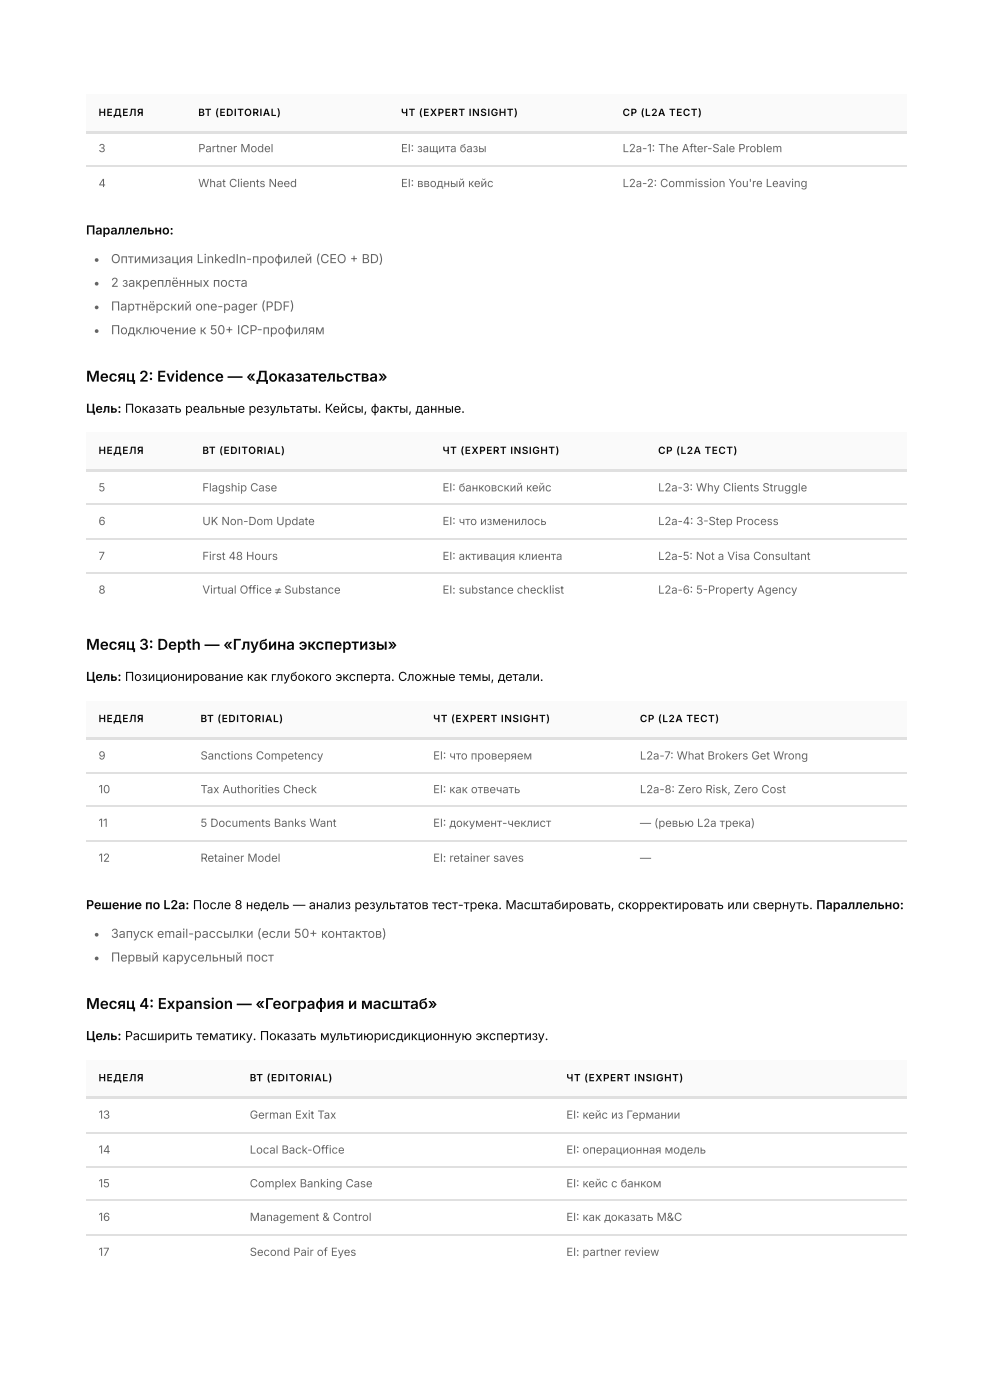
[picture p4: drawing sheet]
<svg xmlns="http://www.w3.org/2000/svg" width="210mm" height="297mm" viewBox="0 0 210 297" stroke-linecap="round" stroke-linejoin="round" font-family="sans-serif">
<defs><g id="words">
<g font-size="3.2" fill="#0a0a0a">
<text x="18.3" y="81">Месяц 2: Evidence — «Доказательства»</text>
<text x="18.3" y="137.8">Месяц 3: Depth — «Глубина экспертизы»</text>
<text x="18.3" y="214">Месяц 4: Expansion — «География и масштаб»</text>
</g>
<g font-size="2.6" fill="#0a0a0a">
<text x="18.3" y="49.7">Параллельно:</text>
<text x="18.3" y="87.6">Цель: Показать реальные результаты. Кейсы, факты, данные.</text>
<text x="18.3" y="144.5">Цель: Позиционирование как глубокого эксперта. Сложные темы, детали.</text>
<text x="18.3" y="192.9">Решение по L2a: После 8 недель — анализ результатов тест-трека. Масштабировать, скорректировать или свернуть. Параллельно:</text>
<text x="18.3" y="220.7">Цель: Расширить тематику. Показать мультиюрисдикционную экспертизу.</text>
</g>
<g font-size="2.6" fill="#666">
<text x="23.5" y="55.8">Оптимизация LinkedIn-профилей (CEO + BD)</text>
<text x="23.5" y="60.9">2 закреплённых поста</text>
<text x="23.5" y="65.9">Партнёрский one-pager (PDF)</text>
<text x="23.5" y="70.9">Подключение к 50+ ICP-профилям</text>
<text x="23.5" y="199">Запуск email-рассылки (если 50+ контактов)</text>
<text x="23.5" y="204">Первый карусельный пост</text>
</g>
<g font-size="2.4" fill="#666">
<text x="20.9" y="32.3">3</text>
<text x="42.1" y="32.3">Partner Model</text>
<text x="85.1" y="32.3">EI: защита базы</text>
<text x="132.1" y="32.3">L2a-1: The After-Sale Problem</text>
<text x="20.9" y="39.7">4</text>
<text x="42.1" y="39.7">What Clients Need</text>
<text x="85.1" y="39.7">EI: вводный кейс</text>
<text x="132.1" y="39.7">L2a-2: Commission You're Leaving</text>
<text x="20.9" y="104.2">5</text>
<text x="42.9" y="104.2">Flagship Case</text>
<text x="93.9" y="104.2">EI: банковский кейс</text>
<text x="139.6" y="104.2">L2a-3: Why Clients Struggle</text>
<text x="20.9" y="111.4">6</text>
<text x="42.9" y="111.4">UK Non-Dom Update</text>
<text x="93.9" y="111.4">EI: что изменилось</text>
<text x="139.6" y="111.4">L2a-4: 3-Step Process</text>
<text x="20.9" y="118.8">7</text>
<text x="42.9" y="118.8">First 48 Hours</text>
<text x="93.9" y="118.8">EI: активация клиента</text>
<text x="139.6" y="118.8">L2a-5: Not a Visa Consultant</text>
<text x="20.9" y="125.9">8</text>
<text x="42.9" y="125.9">Virtual Office ≠ Substance</text>
<text x="93.9" y="125.9">EI: substance checklist</text>
<text x="139.6" y="125.9">L2a-6: 5-Property Agency</text>
<text x="20.9" y="161.1">9</text>
<text x="42.5" y="161.1">Sanctions Competency</text>
<text x="91.9" y="161.1">EI: что проверяем</text>
<text x="135.7" y="161.1">L2a-7: What Brokers Get Wrong</text>
<text x="20.9" y="168.3">10</text>
<text x="42.5" y="168.3">Tax Authorities Check</text>
<text x="91.9" y="168.3">EI: как отвечать</text>
<text x="135.7" y="168.3">L2a-8: Zero Risk, Zero Cost</text>
<text x="20.9" y="175.4">11</text>
<text x="42.5" y="175.4">5 Documents Banks Want</text>
<text x="91.9" y="175.4">EI: документ-чеклист</text>
<text x="135.7" y="175.4">— (ревью L2a трека)</text>
<text x="20.9" y="182.8">12</text>
<text x="42.5" y="182.8">Retainer Model</text>
<text x="91.9" y="182.8">EI: retainer saves</text>
<text x="135.7" y="182.8">—</text>
<text x="20.9" y="237.3">13</text>
<text x="53" y="237.3">German Exit Tax</text>
<text x="120.1" y="237.3">EI: кейс из Германии</text>
<text x="20.9" y="244.7">14</text>
<text x="53" y="244.7">Local Back-Office</text>
<text x="120.1" y="244.7">EI: операционная модель</text>
<text x="20.9" y="251.9">15</text>
<text x="53" y="251.9">Complex Banking Case</text>
<text x="120.1" y="251.9">EI: кейс с банком</text>
<text x="20.9" y="259">16</text>
<text x="53" y="259">Management &amp; Control</text>
<text x="120.1" y="259">EI: как доказать M&amp;C</text>
<text x="20.9" y="266.4">17</text>
<text x="53" y="266.4">Second Pair of Eyes</text>
<text x="120.1" y="266.4">EI: partner review</text>
</g>
<g font-size="2.1" fill="#0a0a0a">
<text x="20.9" y="24.6">НЕДЕЛЯ</text>
<text x="42.1" y="24.6">ВТ (EDITORIAL)</text>
<text x="85.1" y="24.6">ЧТ (EXPERT INSIGHT)</text>
<text x="132.1" y="24.6">СР (L2A ТЕСТ)</text>
<text x="20.9" y="96.3">НЕДЕЛЯ</text>
<text x="42.9" y="96.3">ВТ (EDITORIAL)</text>
<text x="93.9" y="96.3">ЧТ (EXPERT INSIGHT)</text>
<text x="139.6" y="96.3">СР (L2A ТЕСТ)</text>
<text x="20.9" y="153.2">НЕДЕЛЯ</text>
<text x="42.5" y="153.2">ВТ (EDITORIAL)</text>
<text x="91.9" y="153.2">ЧТ (EXPERT INSIGHT)</text>
<text x="135.7" y="153.2">СР (L2A ТЕСТ)</text>
<text x="20.9" y="229.4">НЕДЕЛЯ</text>
<text x="53" y="229.4">ВТ (EDITORIAL)</text>
<text x="120.1" y="229.4">ЧТ (EXPERT INSIGHT)</text>
</g>
</g></defs>
<g fill="#fafafa">
<path d="M18.3 20.1h21.1v7.9h-21.1z"/>
<path d="M39.4 20.1h43.1v7.9h-43.1z"/>
<path d="M82.5 20.1h46.9v7.9h-46.9z"/>
<path d="M129.4 20.1h62.9v7.9h-62.9z"/>
</g>
<g fill="#e0e0e0">
<path d="M18.3 27.8h21.1v.5h-21.1z"/>
<path d="M39.4 27.8h43.1v.5h-43.1z"/>
<path d="M82.5 27.8h46.9v.5h-46.9z"/>
<path d="M129.4 27.8h62.9v.5h-62.9z"/>
</g>
<path d="M18.3 27.9h174M18.3 35.3h174" fill="none" stroke="#e0e0e0" stroke-width=".26"/>
<g fill="#fafafa">
<path d="M18.3 91.8h21.9v7.9h-21.9z"/>
<path d="M40.2 91.8h51.1v7.9h-51.1z"/>
<path d="M91.3 91.8h45.8v7.9h-45.8z"/>
<path d="M137.1 91.8h55.2v7.9h-55.2z"/>
</g>
<g fill="#e0e0e0">
<path d="M18.3 99.5h21.9v.5h-21.9z"/>
<path d="M40.2 99.5h51.1v.5h-51.1z"/>
<path d="M91.3 99.5h45.8v.5h-45.8z"/>
<path d="M137.1 99.5h55.2v.5h-55.2z"/>
</g>
<path d="M18.3 107h174M18.3 114.4h174M18.3 121.6h174" fill="none" stroke="#e0e0e0" stroke-width=".26"/>
<g fill="#fafafa">
<path d="M18.3 148.7h21.7v7.9h-21.7z"/>
<path d="M40 148.7h49.2v7.9h-49.2z"/>
<path d="M89.2 148.7h43.9v7.9h-43.9z"/>
<path d="M133.1 148.7h59.2v7.9h-59.2z"/>
</g>
<g fill="#e0e0e0">
<path d="M18.3 156.4h21.7v.5h-21.7z"/>
<path d="M40 156.4h49.2v.5h-49.2z"/>
<path d="M89.2 156.4h43.9v.5h-43.9z"/>
<path d="M133.1 156.4h59.2v.5h-59.2z"/>
</g>
<path d="M18.3 163.9h174M18.3 171.1h174M18.3 178.5h174" fill="none" stroke="#e0e0e0" stroke-width=".26"/>
<g fill="#fafafa">
<path d="M18.3 224.9h32v7.9h-32z"/>
<path d="M50.3 224.9h67.2v7.9h-67.2z"/>
<path d="M117.5 224.9h74.8v7.9h-74.8z"/>
</g>
<g fill="#e0e0e0">
<path d="M18.3 232.6h32v.5h-32z"/>
<path d="M50.3 232.6h67.2v.5h-67.2z"/>
<path d="M117.5 232.6h74.8v.5h-74.8z"/>
</g>
<path d="M18.3 240.4h174M18.3 247.5h174M18.3 254.7h174M18.3 262.1h174" fill="none" stroke="#e0e0e0" stroke-width=".26"/>
<g fill="#666">
<circle cx="20.5" cy="55.2" r=".4"/>
<circle cx="20.5" cy="60.2" r=".4"/>
<circle cx="20.5" cy="65.2" r=".4"/>
<circle cx="20.5" cy="70.2" r=".4"/>
<circle cx="20.5" cy="198.3" r=".4"/>
<circle cx="20.5" cy="203.3" r=".4"/>
</g>
<use href="#words"/>
</svg>
